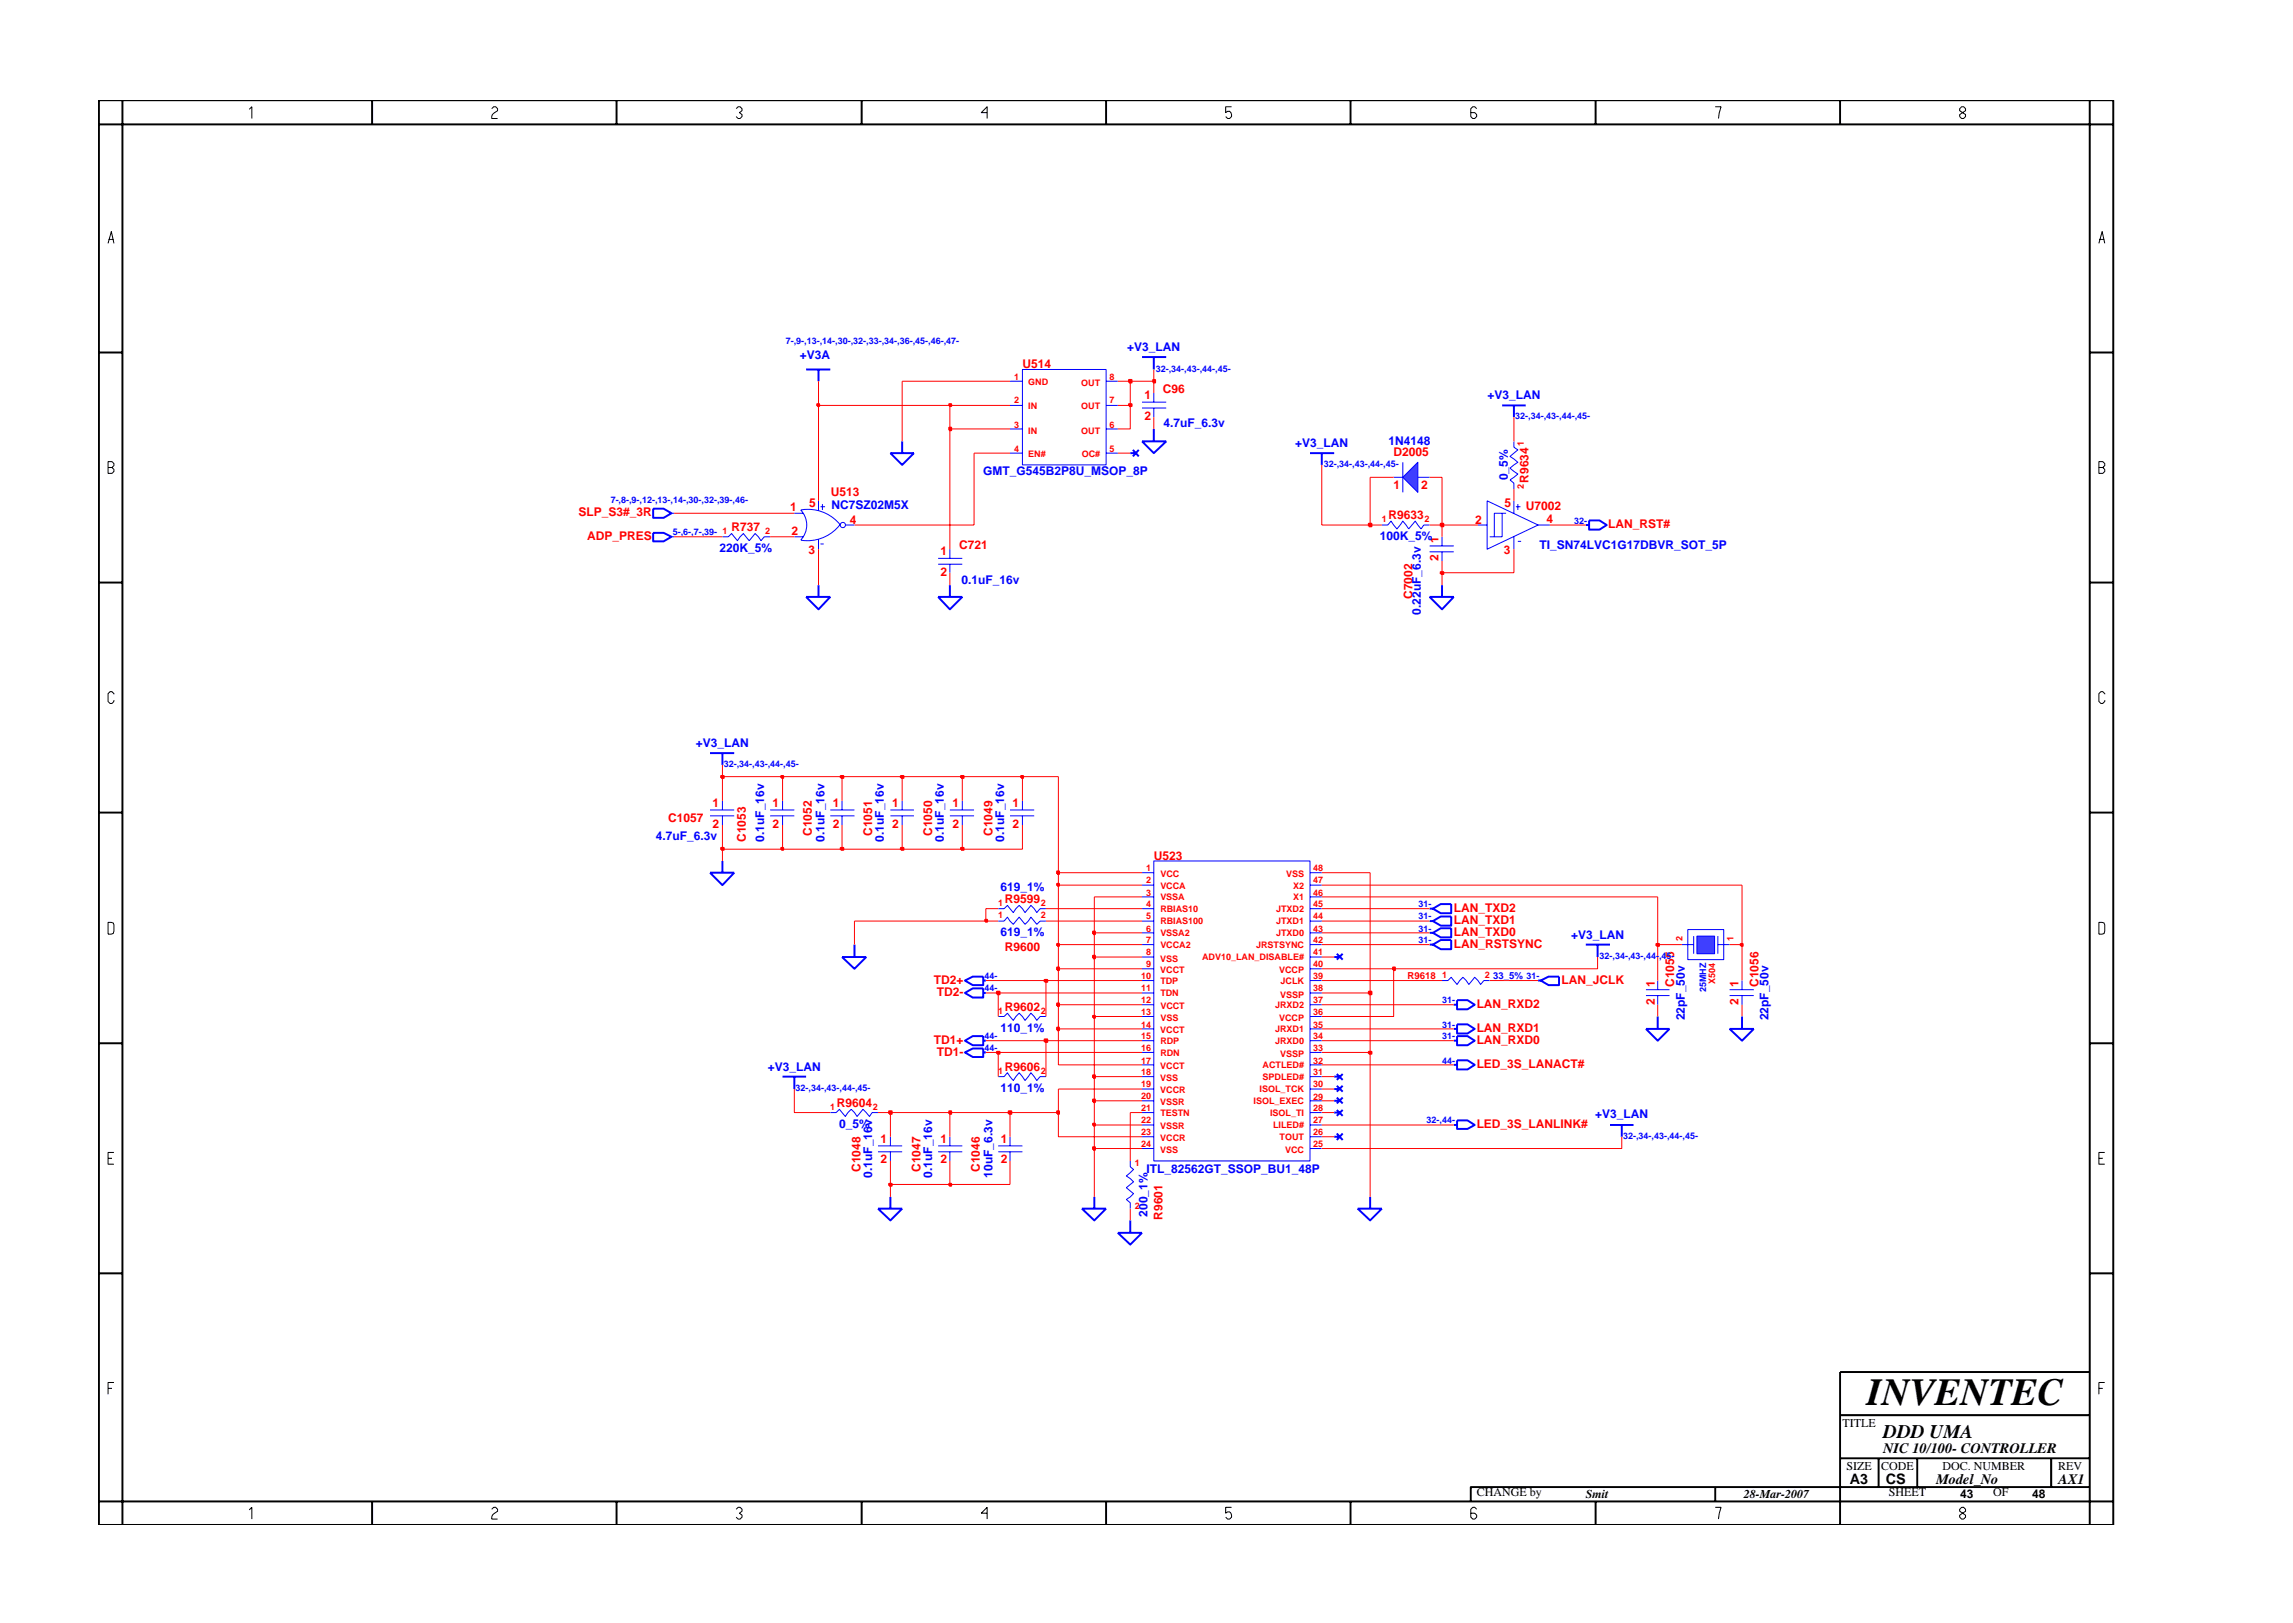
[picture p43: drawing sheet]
<svg xmlns="http://www.w3.org/2000/svg" width="297mm" height="210mm" viewBox="0 0 297 210" stroke-linecap="round" stroke-linejoin="round" font-family="sans-serif">
<defs><g id="words">
<text font-size="5" x="241.8" y="182">INVENTEC</text>
<text font-size="2.5" x="244" y="186.3">DDD UMA</text>
<g font-size="1.9">
<text x="244" y="188.2">NIC 10/100- CONTROLLER</text>
<text x="239.6" y="192.2">A3</text>
<text x="244.3" y="192.3">CS</text>
<text x="250.8" y="192.2">Model_No</text>
<text x="266.6" y="192.2">AX1</text>
</g>
<g font-size="1.6" fill="#00f">
<text x="103.6" y="46.5">+V3A</text>
<text x="146" y="45.5">+V3_LAN</text>
<text x="192.7" y="51.7">+V3_LAN</text>
<text x="150.7" y="55.4">4.7uF_6.3v</text>
<text x="167.8" y="57.9">+V3_LAN</text>
<text x="179.8" y="57.7">1N4148</text>
<text x="107.7" y="65.9">NC7SZ02M5X</text>
<text x="127.4" y="61.6">GMT_G545B2P8U_MSOP_8P</text>
<text x="195.3" y="62.2" transform="rotate(-90 195.3 62.2)">0_5%</text>
<text x="93.2" y="71.5">220K_5%</text>
<text x="178.7" y="70">100K_5%</text>
<text x="199.4" y="71.1">TI_SN74LVC1G17DBVR_SOT_5P</text>
<text x="124.5" y="75.6">0.1uF_16v</text>
<text x="184" y="79.6" transform="rotate(-90 184 79.6)">0.22uF_6.3v</text>
<text x="90.2" y="96.8">+V3_LAN</text>
<text x="85" y="108.8">4.7uF_6.3v</text>
<text x="99" y="109" transform="rotate(-90 99 109)">0.1uF_16v</text>
<text x="106.8" y="109" transform="rotate(-90 106.8 109)">0.1uF_16v</text>
<text x="114.5" y="109" transform="rotate(-90 114.5 109)">0.1uF_16v</text>
<text x="122.3" y="109" transform="rotate(-90 122.3 109)">0.1uF_16v</text>
<text x="130.1" y="109" transform="rotate(-90 130.1 109)">0.1uF_16v</text>
<text x="129.6" y="115.4">619_1%</text>
<text x="129.6" y="121.3">619_1%</text>
<text x="203.5" y="121.6">+V3_LAN</text>
<text x="129.6" y="133.6">110_1%</text>
<text x="218.3" y="132.2" transform="rotate(-90 218.3 132.2)">22pF_50v</text>
<text x="229.1" y="132.2" transform="rotate(-90 229.1 132.2)">22pF_50v</text>
<text x="99.5" y="138.7">+V3_LAN</text>
<text x="129.6" y="141.4">110_1%</text>
<text x="108.7" y="146.1">0_5%</text>
<text x="206.7" y="144.9">+V3_LAN</text>
<text x="113" y="152.5" transform="rotate(-90 113 152.5)">0.1uF_16v</text>
<text x="120.8" y="152.5" transform="rotate(-90 120.8 152.5)">0.1uF_16v</text>
<text x="128.6" y="152.5" transform="rotate(-90 128.6 152.5)">10uF_6.3v</text>
<text x="148.5" y="151.9">ITL_82562GT_SSOP_BU1_48P</text>
<text x="148.7" y="157.6" transform="rotate(-90 148.7 157.6)">200_1%</text>
</g>
<g font-size="1.6" fill="#f00">
<text x="132.4" y="47.6">U514</text>
<text x="148.3" y="51.7">1</text>
<text x="150.7" y="50.9">C96</text>
<text x="148.3" y="54.4">2</text>
<text x="180.5" y="59">D2005</text>
<text x="104.8" y="65.7">5</text>
<text x="107.6" y="64.3">U513</text>
<text x="180.5" y="63.4">1</text>
<text x="184.1" y="63.4">2</text>
<text x="194.9" y="65.7">5</text>
<text x="198" y="62.5" transform="rotate(-90 198 62.5)">R9634</text>
<text x="74.9" y="66.8">SLP_S3#_3R</text>
<text x="76.1" y="70">ADP_PRES</text>
<text x="94.8" y="68.8">R737</text>
<text x="102.4" y="66.2">1</text>
<text x="102.5" y="69.4">2</text>
<text x="104.7" y="71.7">3</text>
<text x="110.1" y="67.8">4</text>
<text x="121.8" y="71.9">1</text>
<text x="124.2" y="71.1">C721</text>
<text x="179.9" y="67.3">R9633</text>
<text x="186.3" y="70.4" transform="rotate(-90 186.3 70.4)">1</text>
<text x="191.1" y="67.8">2</text>
<text x="194.8" y="71.7">3</text>
<text x="197.6" y="66.1">U7002</text>
<text x="200.3" y="67.8">4</text>
<text x="208.3" y="68.4">LAN_RST#</text>
<text x="121.8" y="74.6">2</text>
<text x="183" y="77.6" transform="rotate(-90 183 77.6)">C7002</text>
<text x="186.3" y="72.7" transform="rotate(-90 186.3 72.7)">2</text>
<text x="86.6" y="106.4">C1057</text>
<text x="92.3" y="104.5">1</text>
<text x="92.3" y="107.3">2</text>
<text x="100.1" y="104.5">1</text>
<text x="100.1" y="107.3">2</text>
<text x="107.9" y="104.5">1</text>
<text x="107.9" y="107.3">2</text>
<text x="115.6" y="104.5">1</text>
<text x="115.6" y="107.3">2</text>
<text x="123.4" y="104.5">1</text>
<text x="123.4" y="107.3">2</text>
<text x="131.2" y="104.5">1</text>
<text x="131.2" y="107.3">2</text>
<text x="96.6" y="109.1" transform="rotate(-90 96.6 109.1)">C1053</text>
<text x="105.2" y="108.3" transform="rotate(-90 105.2 108.3)">C1052</text>
<text x="113" y="108.3" transform="rotate(-90 113 108.3)">C1051</text>
<text x="120.8" y="108.3" transform="rotate(-90 120.8 108.3)">C1050</text>
<text x="128.6" y="108.3" transform="rotate(-90 128.6 108.3)">C1049</text>
<text x="149.5" y="111.4">U523</text>
<text x="130.2" y="117">R9599</text>
<text x="188.3" y="119.7">LAN_TXD1</text>
<text x="188.3" y="118.1">LAN_TXD2</text>
<text x="130.2" y="123.2">R9600</text>
<text x="188.3" y="122.8">LAN_RSTSYNC</text>
<text x="188.3" y="121.3">LAN_TXD0</text>
<text x="121" y="127.4">TD2+</text>
<text x="121.4" y="129">TD2-</text>
<text x="130.2" y="130.9">R9602</text>
<text x="191.3" y="130.6">LAN_RXD2</text>
<text x="202.3" y="127.4">LAN_JCLK</text>
<text x="214.4" y="130.2" transform="rotate(-90 214.4 130.2)">2</text>
<text x="214.4" y="127.9" transform="rotate(-90 214.4 127.9)">1</text>
<text x="216.9" y="127.9" transform="rotate(-90 216.9 127.9)">C1055</text>
<text x="225.2" y="130.2" transform="rotate(-90 225.2 130.2)">2</text>
<text x="225.2" y="127.9" transform="rotate(-90 225.2 127.9)">1</text>
<text x="227.8" y="127.9" transform="rotate(-90 227.8 127.9)">C1056</text>
<text x="121" y="135.2">TD1+</text>
<text x="121.4" y="136.8">TD1-</text>
<text x="191.3" y="133.7">LAN_RXD1</text>
<text x="191.3" y="135.2">LAN_RXD0</text>
<text x="108.4" y="143.4">R9604</text>
<text x="130.2" y="138.7">R9606</text>
<text x="191.3" y="138.4">LED_3S_LANACT#</text>
<text x="114.1" y="148">1</text>
<text x="121.8" y="148">1</text>
<text x="129.6" y="148">1</text>
<text x="191.3" y="146.1">LED_3S_LANLINK#</text>
<text x="111.4" y="151.8" transform="rotate(-90 111.4 151.8)">C1048</text>
<text x="114.1" y="150.7">2</text>
<text x="119.2" y="151.8" transform="rotate(-90 119.2 151.8)">C1047</text>
<text x="121.8" y="150.7">2</text>
<text x="126.9" y="151.8" transform="rotate(-90 126.9 151.8)">C1046</text>
<text x="129.6" y="150.7">2</text>
<text x="150.6" y="158" transform="rotate(-90 150.6 158)">R9601</text>
</g>
<g font-size="1.6">
<text x="238.7" y="184.8">TITLE</text>
<text x="239.2" y="190.4">SIZE</text>
<text x="243.7" y="190.4">CODE</text>
<text x="251.6" y="190.4">DOC. NUMBER</text>
<text x="266.6" y="190.4">REV</text>
<text x="191.3" y="193.9">CHANGE by</text>
<text x="205.4" y="194.1">Smit</text>
<text x="225.9" y="194.1">28-Mar-2007</text>
<text x="244.7" y="193.9">SHEET</text>
<text x="253.9" y="194.1">43</text>
<text x="258.2" y="193.9">OF</text>
<text x="263.3" y="194.1">48</text>
</g>
<g font-size="1.2" fill="#00f">
<text x="101.8" y="44.6">7-,9-,13-,14-,30-,32-,33-,34-,36-,45-,46-,47-</text>
<text x="149.7" y="48.1">32-,34-,43-,44-,45-</text>
<text x="196.3" y="54.3">32-,34-,43-,44-,45-</text>
<text x="79.1" y="65.1">7-,8-,9-,12-,13-,14-,30-,32-,39-,46-</text>
<text x="171.5" y="60.5">32-,34-,43-,44-,45-</text>
<text x="87.2" y="69.4">5-,6-,7-,39- 1</text>
<text x="203.9" y="67.8">32-</text>
<text x="93.8" y="99.4">32-,34-,43-,44-,45-</text>
<text x="183.8" y="117.5">31-</text>
<text x="183.8" y="119.1">31-</text>
<text x="183.8" y="120.7">31-</text>
<text x="183.8" y="122.2">31-</text>
<text x="207.2" y="124.3">32-,34-,43-,44-,45-</text>
<text x="127.5" y="126.9">44-</text>
<text x="127.5" y="128.4">44-</text>
<text x="186.8" y="130">31-</text>
<text x="193.4" y="126.8">33_5% 31-</text>
<text x="221" y="128.6" transform="rotate(-90 221 128.6)">25MHZ</text>
<text x="127.5" y="136.2">44-</text>
<text x="127.5" y="134.6">44-</text>
<text x="186.8" y="134.6">31-</text>
<text x="186.8" y="133.1">31-</text>
<text x="186.8" y="137.8">44-</text>
<text x="103.1" y="141.4">32-,34-,43-,44-,45-</text>
<text x="184.8" y="145.5">32-,44-</text>
<text x="210.3" y="147.5">32-,34-,43-,44-,45-</text>
</g>
<g font-size="1.2" fill="#f00">
<text x="131.4" y="52.3">2</text>
<text x="131.4" y="49.2">1</text>
<text x="133.2" y="53">IN</text>
<text x="133.2" y="49.8">GND</text>
<text x="140.1" y="53">OUT</text>
<text x="140.1" y="50">OUT</text>
<text x="143.7" y="52.3">7</text>
<text x="143.7" y="49.2">8</text>
<text x="131.4" y="55.4">3</text>
<text x="131.4" y="58.5">4</text>
<text x="133.2" y="56.2">IN</text>
<text x="133.2" y="59.1">EN#</text>
<text x="140.1" y="56.2">OUT</text>
<text x="140.1" y="59.1">OC#</text>
<text x="143.7" y="55.4">6</text>
<text x="143.7" y="58.5">5</text>
<text x="197.4" y="57.8" transform="rotate(-90 197.4 57.8)">1</text>
<text x="197.4" y="63.4" transform="rotate(-90 197.4 63.4)">2</text>
<text x="99.1" y="69.2">2</text>
<text x="179" y="67.7">1</text>
<text x="184.5" y="67.7">2</text>
<text x="148.5" y="112.9">1</text>
<text x="150.3" y="113.7">VCC</text>
<text x="166.6" y="113.7">VSS</text>
<text x="170.1" y="112.9">48</text>
<text x="129.3" y="118.9">1</text>
<text x="129.3" y="117.4">1</text>
<text x="134.8" y="118.9">2</text>
<text x="134.8" y="117.4">2</text>
<text x="148.5" y="114.4">2</text>
<text x="148.5" y="116">3</text>
<text x="148.5" y="117.5">4</text>
<text x="148.5" y="119.1">5</text>
<text x="150.3" y="115.1">VCCA</text>
<text x="150.3" y="116.6">VSSA</text>
<text x="150.3" y="118.2">RBIAS10</text>
<text x="150.3" y="119.8">RBIAS100</text>
<text x="165.3" y="119.8">JTXD1</text>
<text x="165.3" y="118.2">JTXD2</text>
<text x="167.5" y="116.6">X1</text>
<text x="167.5" y="115.1">X2</text>
<text x="170.1" y="116">46</text>
<text x="170.1" y="114.4">47</text>
<text x="170.1" y="119.1">44</text>
<text x="170.1" y="117.5">45</text>
<text x="148.5" y="123.7">8</text>
<text x="148.5" y="125.3">9</text>
<text x="148.5" y="122.2">7</text>
<text x="148.5" y="120.7">6</text>
<text x="150.3" y="124.6">VSS</text>
<text x="150.3" y="122.8">VCCA2</text>
<text x="150.3" y="121.3">VSSA2</text>
<text x="155.7" y="124.4">ADV10_LAN_DISABLE#</text>
<text x="162.7" y="122.8">JRSTSYNC</text>
<text x="165.3" y="121.3">JTXD0</text>
<text x="170.1" y="123.7">41</text>
<text x="170.1" y="122.2">42</text>
<text x="170.1" y="125.3">40</text>
<text x="170.1" y="120.7">43</text>
<text x="218" y="121.9" transform="rotate(-90 218 121.9)">2</text>
<text x="224.6" y="121.9" transform="rotate(-90 224.6 121.9)">1</text>
<text x="129.3" y="131.3">1</text>
<text x="134.8" y="131.3">2</text>
<text x="147.8" y="131.5">13</text>
<text x="147.8" y="128.4">11</text>
<text x="147.8" y="126.9">10</text>
<text x="147.8" y="130">12</text>
<text x="150.3" y="126.1">VCCT</text>
<text x="150.3" y="129.1">TDN</text>
<text x="150.3" y="127.5">TDP</text>
<text x="150.3" y="130.8">VCCT</text>
<text x="165.2" y="130.6">JRXD2</text>
<text x="165.7" y="126.1">VCCP</text>
<text x="165.8" y="129.2">VSSP</text>
<text x="165.9" y="127.5">JCLK</text>
<text x="170.1" y="126.9">39</text>
<text x="170.1" y="130">37</text>
<text x="170.1" y="131.5">36</text>
<text x="170.1" y="128.4">38</text>
<text x="182.3" y="126.8">R9618</text>
<text x="186.8" y="126.7">1</text>
<text x="192.3" y="126.7">2</text>
<text x="222.2" y="127.5" transform="rotate(-90 222.2 127.5)">X504</text>
<text x="147.8" y="133.1">14</text>
<text x="147.8" y="137.8">17</text>
<text x="147.8" y="136.2">16</text>
<text x="147.8" y="134.6">15</text>
<text x="150.3" y="133.9">VCCT</text>
<text x="150.3" y="136.8">RDN</text>
<text x="150.3" y="135.3">RDP</text>
<text x="150.3" y="132.3">VSS</text>
<text x="165.2" y="135.3">JRXD0</text>
<text x="165.2" y="133.7">JRXD1</text>
<text x="165.7" y="132.3">VCCP</text>
<text x="165.8" y="136.9">VSSP</text>
<text x="170.1" y="137.8">32</text>
<text x="170.1" y="134.6">34</text>
<text x="170.1" y="133.1">35</text>
<text x="170.1" y="136.2">33</text>
<text x="107.6" y="143.8">1</text>
<text x="113.1" y="143.8">2</text>
<text x="129.3" y="139.1">1</text>
<text x="134.8" y="139.1">2</text>
<text x="147.8" y="139.3">18</text>
<text x="147.8" y="140.8">19</text>
<text x="147.8" y="142.4">20</text>
<text x="147.8" y="144">21</text>
<text x="150.3" y="138.5">VCCT</text>
<text x="150.3" y="140.1">VSS</text>
<text x="150.3" y="141.6">VCCR</text>
<text x="150.3" y="143.2">VSSR</text>
<text x="162.4" y="143">ISOL_EXEC</text>
<text x="163.2" y="141.5">ISOL_TCK</text>
<text x="163.6" y="139.9">SPDLED#</text>
<text x="163.6" y="138.4">ACTLED#</text>
<text x="170.1" y="139.3">31</text>
<text x="170.1" y="142.4">29</text>
<text x="170.1" y="140.8">30</text>
<text x="170.1" y="144">28</text>
<text x="147.8" y="145.5">22</text>
<text x="147.8" y="147.1">23</text>
<text x="147.8" y="148.6">24</text>
<text x="150.3" y="146.2">VSSR</text>
<text x="150.3" y="147.9">VCCR</text>
<text x="150.3" y="149.4">VSS</text>
<text x="150.3" y="144.6">TESTN</text>
<text x="164.5" y="144.6">ISOL_TI</text>
<text x="164.9" y="146.2">LILED#</text>
<text x="165.8" y="147.7">TOUT</text>
<text x="166.5" y="149.4">VCC</text>
<text x="170.1" y="148.6">25</text>
<text x="170.1" y="147.1">26</text>
<text x="170.1" y="145.5">27</text>
<text x="147" y="151">1</text>
<text x="147" y="156.6">2</text>
</g>
</g></defs>
<g fill="none" stroke="#00f" stroke-width=".13">
<path d="M181.7 59.9v3.9M87 66.5h.3M179 68h.8l.4-.5 .8 1 .7-1 .8 1 .8-1 .8 1 .3-.5h.8M180.5 61.8h1.2M183.7 61.8h1.5M92 104.9h3.1M92 105.7h3.1M93.6 103.7v1.2M93.6 105.7v1.2M99.8 104.9h3.1M99.8 105.7h3.1M101.4 103.7v1.2"/>
<path d="M101.4 105.7v1.2M107.6 104.9h3.1M107.6 105.7h3.1M109.1 103.7v1.2M109.1 105.7v1.2M115.3 104.9h3.1M115.3 105.7h3.1M116.9 103.7v1.2M116.9 105.7v1.2M123 104.9h3.2M123 105.7h3.2M124.7 103.7v1.2"/>
<path d="M124.7 105.7v1.2M129.3 119.3h.8l.4-.5 .8 .9 .7-.9 .8 .9 .7-.9 .8 .9 .4-.4h.8M129.3 117.7h.8l.4-.4 .8 .9 .7-.9 .8 .9 .7-.9 .8 .9 .4-.5h.8M186.8 127h.8l.4-.4 .8 .9 .7-.9 .8 .9 .7-.9 .8 .9 .4-.5h.8M213.2 128.2h3.1M213.2 129h3.1M214.7 127v1.2M214.7 129v1.2M113.7 148.4h3.2M113.7 149.2h3.2M115.3 147.3v1.1M115.3 149.2v1.2"/>
<path d="M121.5 148.4h3.2M121.5 149.2h3.2M123 147.3v1.1M123 149.2v1.2M129.3 148.4h3.1M129.3 149.2h3.1M130.8 147.3v1.1M130.8 149.2v1.2"/>
</g>
<g fill="none" stroke="#00f" stroke-width=".25">
<path d="M147.9 46.3h3.2M149.5 46.3v1.6M84.6 65.9h1.4l1 .6-1 .6h-1.4zM104.4 77.3h3.2l-1.6 1.6zM106 75.8v1.5M205.4 68h.5M205.9 67.4h1.3l.9 .6-.9 .6h-1.3zM92 97.6h3.1M93.6 97.6v1.5M185.2 117.7h.4M185.6 117.7l1-.6h1.4v1.2h-1.4zM125 127l1-.5h1.4v1.1h-1.4z"/>
<path d="M125 136.3l1-.5h1.4v1.1h-1.4zM127.4 127h.3M127.4 136.3h.3M188.3 134.8h.5M188.3 133.3h.5M188.8 134.2h1.3l.9 .6-.9 .6h-1.3zM188.8 132.7h1.3l.9 .6-.9 .6h-1.3zM205.4 122.4h3.2M207 122.4v1.6M140.2 156.6h3.1l-1.5 1.5zM141.8 155.1v1.5M188.3 145.7h.5"/>
<path d="M188.8 145.1h1.3l.9 .6-.9 .5h-1.3z"/>
</g>
<path d="M181.7 61.8l2-1.9v3.9z" fill="#3c3cc8"/>
<g fill="none" stroke="#00f" stroke-width=".13">
<path d="M147.9 52.1h3.2M147.9 52.9h3.2M149.5 50.9v1.2M149.5 52.9v1.1M196.1 57.2v.7l.5 .4-1 .8 1 .8-1 .7 1 .8-1 .8 .5 .4v.8M181.7 61.8l2-1.9v3.9zM185.2 70.7h3.1M185.2 71.5h3.1M186.8 69.5v1.2M186.8 71.5v1.2M191.5 68h1.1M192.6 64.9l6.6 3.1-6.6 3.1z"/>
<path d="M194.6 66.5v3h-1M195.1 66.5h-1.5v3h-.6M196.1 64.9v1.6M196.1 69.5v1.6M196.4 65.6h.6M196.6 65.3v.8M196.6 70.1h.4M199.2 68h1.6M217.9 122.4h1.5M218.6 120.4h4.7v3.9h-4.7zM219.4 121.3v2.3M222.5 122.4h1.6"/>
<path d="M222.5 121.3v2.3"/>
</g>
<g fill="none" stroke="#00f" stroke-width=".25">
<path d="M169.7 58.7h3.1M171.2 58.7v1.5M194.6 52.5h3M196.1 52.5v1.5M185.2 77.3h3.1l-1.5 1.6zM186.8 75.8v1.5M172.8 124h.8M172.8 139.5h.8M173.2 123.6l.7 .7M173.2 139.1l.7 .8M173.9 123.6l-.7 .7M173.9 139.1l-.7 .8"/>
<path d="M172.8 141.1h.8M172.8 142.6h.8M172.8 144.1h.8M172.8 147.3h.8M173.2 140.7l.7 .7M173.2 142.2l.7 .7M173.2 143.8l.7 .8M173.2 146.8l.7 .9M173.9 140.7l-.7 .7M173.9 142.2l-.7 .7M173.9 143.8l-.7 .8M173.9 146.8l-.7 .9"/>
</g>
<path d="M219.8 121.3h2.3v2.3h-2.3z" fill="#3c3cc8"/>
<g fill="none" stroke="#00f" stroke-width=".13">
<path d="M130.8 49.4h1.6M130.8 52.5h1.6M130.8 55.6h1.6M130.8 58.7h1.6M132.4 47.9h10.9v12.3h-10.9zM143.3 49.4h1.5M143.3 52.5h1.5M143.3 55.6h1.5M143.3 58.7h1.5M87 69.5h.3M93.6 69.5h.7l.5-.4 .7 .9 .8-.9 .8 .9 .7-.9 .8 .9 .4-.5h.8M102.9 66.5h1.2"/>
<path d="M102.9 69.5h1.2M103.7 66.1a2.79 2.79 0 0 1 0 3.9M103.7 66.1a5.3 5.3 0 0 1 5.1 1.9M106 64.9v1.3M106 69.9v1.2M106.3 65.6h.6M106.3 70.5h.4M106.5 65.3v.8M108.8 68a5.3 5.3 0 0 1-5 2M109.6 68h1.1M121.5 72.3h3.2M121.5 73.1h3.2"/>
<path d="M123 71.1v1.2M123 73.1v1.1M130.8 104.9h3.2M130.8 105.7h3.2M132.4 103.7v1.2M132.4 105.7v1.2M147.9 114.7h1.6M147.9 116.2h1.6M147.9 117.7h1.6M147.9 119.3h1.6M147.9 113.1h1.6M149.5 111.5h20.2v38.9h-20.2z"/>
<path d="M169.7 114.7h1.5M169.7 116.2h1.5M169.7 117.7h1.5M169.7 119.3h1.5M169.7 113.1h1.5M129.3 131.7h.8l.4-.4 .8 .9 .7-.9 .8 .9 .7-.9 .8 .9 .4-.5h.8M129.3 139.5h.8l.4-.5 .8 1 .7-1 .8 1 .7-1 .8 1 .4-.5h.8M147.9 131.7h1.6M147.9 139.5h1.6M147.9 120.8h1.6M147.9 122.4h1.6M147.9 124h1.6"/>
<path d="M147.9 127h1.6M147.9 128.6h1.6M147.9 134.8h1.6M147.9 136.3h1.6M147.9 130.2h1.6M147.9 133.3h1.6M147.9 138h1.6M147.9 125.5h1.6M169.7 131.7h1.5M169.7 139.5h1.5M169.7 120.8h1.5M169.7 122.4h1.5"/>
<path d="M169.7 124h1.5M169.7 127h1.5M169.7 128.6h1.5M169.7 134.8h1.5M169.7 136.3h1.5M169.7 130.2h1.5M169.7 133.3h1.5M169.7 138h1.5M169.7 125.5h1.5M219.8 121.3h2.3v2.3h-2.3zM224.1 128.2h3.1M224.1 129h3.1"/>
<path d="M225.7 127v1.2M225.7 129v1.2M107.6 144.1h.7l.4-.4 .8 .9 .8-.9 .7 .9 .8-.9 .8 .9 .4-.5h.7M146.4 150.4v.8l.4 .3-.9 .8 .9 .8-.9 .8 .9 .7-.9 .8 .5 .4v.8M147.9 144.1h1.6M147.9 141.1h1.6M147.9 142.6h1.6M147.9 145.7h1.6M147.9 147.3h1.6M147.9 148.8h1.6M169.7 144.1h1.5M169.7 141.1h1.5"/>
<path d="M169.7 142.6h1.5M169.7 145.7h1.5M169.7 147.3h1.5M169.7 148.8h1.5"/>
<circle cx="109.2" cy="68" r=".34"/>
</g>
<g fill="none" stroke="#00f" stroke-width=".25">
<path d="M104.4 47.9h3.2M106 47.9v1.5M115.3 58.7h3.1l-1.5 1.5zM116.9 57.2v1.5M146.4 58.7h.8M146.8 58.3l.7 .8M147.5 58.3l-.7 .8M147.9 57.2h3.2l-1.6 1.5zM149.5 55.6v1.6M84.6 69h1.4l1 .5-1 .6h-1.4zM121.5 77.3h3.2l-1.7 1.6zM123 75.8v1.5"/>
<path d="M92 113.1h3.1l-1.5 1.6zM93.6 111.5v1.6M185.2 119.3h.4M185.6 119.3l1-.6h1.4v1.2h-1.4zM101.4 139.5h3M102.9 139.5v1.6M109.1 124h3.1l-1.5 1.5zM110.7 122.4v1.6M125 128.6l1-.6h1.4v1.2h-1.4zM125 134.8l1-.6h1.4v1.2h-1.4zM127.4 128.6h.3M127.4 134.8h.3"/>
<path d="M185.2 120.8h.4M185.2 122.4h.4M185.6 120.8l1-.5h1.4v1.1h-1.4zM185.6 122.4l1-.6h1.4v1.2h-1.4zM188.3 130.2h.5M188.3 138h.5M188.8 129.6h1.3l.9 .6-.9 .6h-1.3zM188.8 137.4h1.3l.9 .6-.9 .5h-1.3zM199.2 127h.4M199.6 127l1-.5h1.4v1.1h-1.4zM213.2 133.3h3.1l-1.6 1.5zM214.7 131.7v1.6"/>
<path d="M224.1 133.3h3.1l-1.5 1.5zM225.7 131.7v1.6M113.7 156.6h3.2l-1.6 1.5zM115.3 155.1v1.5M144.8 159.7h3.1l-1.5 1.5zM146.4 158.1v1.6M175.9 156.6h3.1l-1.5 1.5zM177.5 155.1v1.5M208.6 145.7h3M210.1 145.7v1.6"/>
</g>
<path d="M177.5 136.3v18.8M115.3 153.4v1.7M141.8 148.8v6.3M146.4 156.6v1.5" fill="none" stroke="#f00" stroke-width=".13"/>
<path d="M115.2 153.4h.3v.2h-.3z" fill="#8e2323"/>
<path d="M115.2 153.4h.3v.2h-.3z" fill="none" stroke="#f00" stroke-width=".25"/>
<path d="M115.3 150.4v3h7.7" fill="none" stroke="#f00" stroke-width=".13"/>
<path d="M123 153.4h.2v.2h-.2z" fill="#8e2323"/>
<path d="M123 153.4h.2v.2h-.2z" fill="none" stroke="#f00" stroke-width=".25"/>
<path d="M123 150.4v3h7.8v-3M146.4 144.1v6.3" fill="none" stroke="#f00" stroke-width=".13"/>
<path d="M141.6 148.6h.2v.4h-.2z" fill="#8e2323"/>
<path d="M141.6 148.6h.2v.4h-.2z" fill="none" stroke="#f00" stroke-width=".25"/>
<path d="M115.3 144.1v3.2M123 144.1v3.2M130.8 144.1v3.2M137.1 144.1v3.2h10.8M141.8 145.7v3.1h6.1M171.2 147.3h1.6M210.1 147.3v1.5h-38.9" fill="none" stroke="#f00" stroke-width=".13"/>
<path d="M141.6 145.6h.2v.2h-.2z" fill="#8e2323"/>
<path d="M141.6 145.6h.2v.2h-.2z" fill="none" stroke="#f00" stroke-width=".25"/>
<path d="M102.9 141.1v3h4.7M113.7 144.1h1.6M141.8 142.6v3.1h6.1M171.2 145.7h17.1" fill="none" stroke="#f00" stroke-width=".13"/>
<path d="M115.2 144h.3v.3h-.3z" fill="#8e2323"/>
<path d="M115.2 144h.3v.3h-.3z" fill="none" stroke="#f00" stroke-width=".25"/>
<path d="M115.3 144.1h7.7" fill="none" stroke="#f00" stroke-width=".13"/>
<path d="M123 144h.2v.3h-.2z" fill="#8e2323"/>
<path d="M123 144h.2v.3h-.2z" fill="none" stroke="#f00" stroke-width=".25"/>
<path d="M123 144.1h7.8" fill="none" stroke="#f00" stroke-width=".13"/>
<path d="M130.7 144h.3v.3h-.3z" fill="#8e2323"/>
<path d="M130.7 144h.3v.3h-.3z" fill="none" stroke="#f00" stroke-width=".25"/>
<path d="M130.8 144.1h6.3" fill="none" stroke="#f00" stroke-width=".13"/>
<path d="M136.9 144h.3v.3h-.3z" fill="#8e2323"/>
<path d="M136.9 144h.3v.3h-.3z" fill="none" stroke="#f00" stroke-width=".25"/>
<path d="M137.1 141.1v3M146.4 144.1h1.5M171.2 144.1h1.6" fill="none" stroke="#f00" stroke-width=".13"/>
<path d="M141.6 142.4h.2v.4h-.2z" fill="#8e2323"/>
<path d="M141.6 142.4h.2v.4h-.2z" fill="none" stroke="#f00" stroke-width=".25"/>
<path d="M129.3 136.3v3.2M135.5 134.8v4.7M141.8 139.5v3.1h6.1M137.1 141.1h10.8M171.2 142.6h1.6M171.2 141.1h1.6" fill="none" stroke="#f00" stroke-width=".13"/>
<path d="M141.6 139.3h.2v.3h-.2z" fill="#8e2323"/>
<path d="M141.6 139.3h.2v.3h-.2z" fill="none" stroke="#f00" stroke-width=".25"/>
<path d="M127.7 136.3h1.6M137.1 133.3v4.7h10.8M141.8 131.7v7.8h6.1M171.2 139.5h1.6M171.2 138h17.1" fill="none" stroke="#f00" stroke-width=".13"/>
<path d="M129.1 136.3h.4v.2h-.4z" fill="#8e2323"/>
<path d="M129.1 136.3h.4v.2h-.4z" fill="none" stroke="#f00" stroke-width=".25"/>
<path d="M129.3 136.3h18.6M171.2 136.3h6.3" fill="none" stroke="#f00" stroke-width=".13"/>
<path d="M177.3 136.3h.4v.2h-.4z" fill="#8e2323"/>
<path d="M177.3 136.3h.4v.2h-.4z" fill="none" stroke="#f00" stroke-width=".25"/>
<path d="M127.7 134.8h7.8M177.5 128.6v7.7" fill="none" stroke="#f00" stroke-width=".13"/>
<path d="M135.3 134.6h.4v.4h-.4z" fill="#8e2323"/>
<path d="M135.3 134.6h.4v.4h-.4z" fill="none" stroke="#f00" stroke-width=".25"/>
<path d="M135.5 134.8h12.4M171.2 134.8h17.1" fill="none" stroke="#f00" stroke-width=".13"/>
<path d="M136.9 133.1h.3v.4h-.3z" fill="#8e2323"/>
<path d="M136.9 133.1h.3v.4h-.3z" fill="none" stroke="#f00" stroke-width=".25"/>
<path d="M129.3 128.6v3.1M135.5 127v4.7M137.1 130.2v3.1h10.8M171.2 133.3h17.1" fill="none" stroke="#f00" stroke-width=".13"/>
<path d="M141.6 131.6h.2v.3h-.2z" fill="#8e2323"/>
<path d="M141.6 131.6h.2v.3h-.2z" fill="none" stroke="#f00" stroke-width=".25"/>
<path d="M141.8 124v7.7h6.1M180.5 125.5v6.2h-9.3M214.7 130.2v1.5M225.7 130.2v1.5" fill="none" stroke="#f00" stroke-width=".13"/>
<path d="M136.9 130h.3v.3h-.3z" fill="#8e2323"/>
<path d="M136.9 130h.3v.3h-.3z" fill="none" stroke="#f00" stroke-width=".25"/>
<path d="M127.7 128.6h1.6M137.1 125.5v4.7h10.8M171.2 130.2h17.1" fill="none" stroke="#f00" stroke-width=".13"/>
<path d="M129.1 128.5h.4v.3h-.4z" fill="#8e2323"/>
<path d="M129.1 128.5h.4v.3h-.4z" fill="none" stroke="#f00" stroke-width=".25"/>
<path d="M129.3 128.6h18.6M171.2 128.6h6.3" fill="none" stroke="#f00" stroke-width=".13"/>
<path d="M177.3 128.5h.4v.3h-.4z" fill="#8e2323"/>
<path d="M177.3 128.5h.4v.3h-.4z" fill="none" stroke="#f00" stroke-width=".25"/>
<path d="M177.5 113.1v15.5M127.7 127h7.8" fill="none" stroke="#f00" stroke-width=".13"/>
<path d="M135.3 126.9h.4v.3h-.4z" fill="#8e2323"/>
<path d="M135.3 126.9h.4v.3h-.4z" fill="none" stroke="#f00" stroke-width=".25"/>
<path d="M135.5 127h12.4M171.2 127h15.6M193 127h6.2M214.7 122.4v4.6M225.7 122.4v4.6" fill="none" stroke="#f00" stroke-width=".13"/>
<path d="M136.9 125.3h.3v.4h-.3z" fill="#8e2323"/>
<path d="M136.9 125.3h.3v.4h-.3z" fill="none" stroke="#f00" stroke-width=".25"/>
<path d="M137.1 122.4v3.1h10.8M171.2 125.5h9.3" fill="none" stroke="#f00" stroke-width=".13"/>
<path d="M180.5 125.3h.2v.4h-.2z" fill="#8e2323"/>
<path d="M180.5 125.3h.2v.4h-.2z" fill="none" stroke="#f00" stroke-width=".25"/>
<path d="M207 124v1.5h-26.5" fill="none" stroke="#f00" stroke-width=".13"/>
<path d="M141.6 123.8h.2v.3h-.2z" fill="#8e2323"/>
<path d="M141.6 123.8h.2v.3h-.2z" fill="none" stroke="#f00" stroke-width=".25"/>
<path d="M110.7 119.3v3.1M141.8 120.8v3.2h6.1M171.2 124h1.6" fill="none" stroke="#f00" stroke-width=".13"/>
<path d="M136.9 122.3h.3v.2h-.3z" fill="#8e2323"/>
<path d="M136.9 122.3h.3v.2h-.3z" fill="none" stroke="#f00" stroke-width=".25"/>
<path d="M137.1 114.7v7.7h10.8M171.2 122.4h14" fill="none" stroke="#f00" stroke-width=".13"/>
<path d="M214.6 122.3h.3v.2h-.3z" fill="#8e2323"/>
<path d="M214.6 122.3h.3v.2h-.3z" fill="none" stroke="#f00" stroke-width=".25"/>
<path d="M214.7 116.2v6.2h3.2M224.1 122.4h1.6" fill="none" stroke="#f00" stroke-width=".13"/>
<path d="M225.5 122.3h.2v.2h-.2z" fill="#8e2323"/>
<path d="M225.5 122.3h.2v.2h-.2z" fill="none" stroke="#f00" stroke-width=".25"/>
<path d="M225.7 114.7v7.7" fill="none" stroke="#f00" stroke-width=".13"/>
<path d="M141.6 120.7h.2v.3h-.2z" fill="#8e2323"/>
<path d="M141.6 120.7h.2v.3h-.2z" fill="none" stroke="#f00" stroke-width=".25"/>
<path d="M110.7 119.3h17M141.8 116.2v4.6h6.1M171.2 120.8h14" fill="none" stroke="#f00" stroke-width=".13"/>
<path d="M127.6 119.2h.3v.2h-.3z" fill="#8e2323"/>
<path d="M127.6 119.2h.3v.2h-.3z" fill="none" stroke="#f00" stroke-width=".25"/>
<path d="M129.3 117.7h-1.6v1.6h1.6M135.5 119.3h12.4M135.5 117.7h12.4M141.8 116.2h6.1M171.2 119.3h14M171.2 117.7h14M171.2 116.2h43.5" fill="none" stroke="#f00" stroke-width=".13"/>
<path d="M136.9 114.5h.3v.3h-.3z" fill="#8e2323"/>
<path d="M136.9 114.5h.3v.3h-.3z" fill="none" stroke="#f00" stroke-width=".25"/>
<path d="M137.1 113.1v1.6h10.8M171.2 114.7h54.5" fill="none" stroke="#f00" stroke-width=".13"/>
<path d="M136.9 112.9h.3v.3h-.3z" fill="#8e2323"/>
<path d="M136.9 112.9h.3v.3h-.3z" fill="none" stroke="#f00" stroke-width=".25"/>
<path d="M93.6 110v1.5M137.1 100.6v12.5h10.8M171.2 113.1h6.3" fill="none" stroke="#f00" stroke-width=".13"/>
<path d="M93.4 109.8h.4v.3h-.4z" fill="#8e2323"/>
<path d="M93.4 109.8h.4v.3h-.4z" fill="none" stroke="#f00" stroke-width=".25"/>
<path d="M93.6 106.9v3.1h7.8" fill="none" stroke="#f00" stroke-width=".13"/>
<path d="M101.2 109.8h.3v.3h-.3z" fill="#8e2323"/>
<path d="M101.2 109.8h.3v.3h-.3z" fill="none" stroke="#f00" stroke-width=".25"/>
<path d="M101.4 106.9v3.1h7.7" fill="none" stroke="#f00" stroke-width=".13"/>
<path d="M108.9 109.8h.3v.3h-.3z" fill="#8e2323"/>
<path d="M108.9 109.8h.3v.3h-.3z" fill="none" stroke="#f00" stroke-width=".25"/>
<path d="M109.1 106.9v3.1h7.8" fill="none" stroke="#f00" stroke-width=".13"/>
<path d="M116.7 109.8h.3v.3h-.3z" fill="#8e2323"/>
<path d="M116.7 109.8h.3v.3h-.3z" fill="none" stroke="#f00" stroke-width=".25"/>
<path d="M116.9 106.9v3.1h7.8" fill="none" stroke="#f00" stroke-width=".13"/>
<path d="M124.5 109.8h.3v.3h-.3z" fill="#8e2323"/>
<path d="M124.5 109.8h.3v.3h-.3z" fill="none" stroke="#f00" stroke-width=".25"/>
<path d="M93.6 100.6v3.1M101.4 100.6v3.1M109.1 100.6v3.1M116.9 100.6v3.1M124.7 106.9v3.1h7.7v-3.1M124.7 100.6v3.1M132.4 100.6v3.1" fill="none" stroke="#f00" stroke-width=".13"/>
<path d="M93.4 100.5h.4v.3h-.4z" fill="#8e2323"/>
<path d="M93.4 100.5h.4v.3h-.4z" fill="none" stroke="#f00" stroke-width=".25"/>
<path d="M93.6 99.1v1.5h7.8" fill="none" stroke="#f00" stroke-width=".13"/>
<path d="M101.2 100.5h.3v.3h-.3z" fill="#8e2323"/>
<path d="M101.2 100.5h.3v.3h-.3z" fill="none" stroke="#f00" stroke-width=".25"/>
<path d="M101.4 100.6h7.7" fill="none" stroke="#f00" stroke-width=".13"/>
<path d="M108.9 100.5h.3v.3h-.3z" fill="#8e2323"/>
<path d="M108.9 100.5h.3v.3h-.3z" fill="none" stroke="#f00" stroke-width=".25"/>
<path d="M109.1 100.6h7.8" fill="none" stroke="#f00" stroke-width=".13"/>
<path d="M116.7 100.5h.3v.3h-.3z" fill="#8e2323"/>
<path d="M116.7 100.5h.3v.3h-.3z" fill="none" stroke="#f00" stroke-width=".25"/>
<path d="M116.9 100.6h7.8" fill="none" stroke="#f00" stroke-width=".13"/>
<path d="M124.5 100.5h.3v.3h-.3z" fill="#8e2323"/>
<path d="M124.5 100.5h.3v.3h-.3z" fill="none" stroke="#f00" stroke-width=".25"/>
<path d="M124.7 100.6h7.7" fill="none" stroke="#f00" stroke-width=".13"/>
<path d="M132.3 100.5h.2v.3h-.2z" fill="#8e2323"/>
<path d="M132.3 100.5h.2v.3h-.2z" fill="none" stroke="#f00" stroke-width=".25"/>
<path d="M106 71.1v4.7M123 74.2v1.6M186.8 74.2v1.6M132.4 100.6h4.7" fill="none" stroke="#f00" stroke-width=".13"/>
<path d="M186.6 74.1h.4v.3h-.4z" fill="#8e2323"/>
<path d="M186.6 74.1h.4v.3h-.4z" fill="none" stroke="#f00" stroke-width=".25"/>
<path d="M123 55.6v15.5M126.2 58.7v9.3h-15.5M87.3 69.5h6.3M99.8 69.5h3.1M171.2 60.2v7.8h6.3M186.8 68v1.5M196.1 71.1v3.1h-9.3v-1.5" fill="none" stroke="#f00" stroke-width=".13"/>
<path d="M177.3 67.8h.4v.4h-.4z" fill="#8e2323"/>
<path d="M177.3 67.8h.4v.4h-.4z" fill="none" stroke="#f00" stroke-width=".25"/>
<path d="M177.5 61.8v6.2h1.5M185.2 68h1.6" fill="none" stroke="#f00" stroke-width=".13"/>
<path d="M186.6 67.8h.4v.4h-.4z" fill="#8e2323"/>
<path d="M186.6 67.8h.4v.4h-.4z" fill="none" stroke="#f00" stroke-width=".25"/>
<path d="M106 52.5v12.4M116.9 49.4v7.8M126.2 58.7h4.6M144.8 58.7h1.6M196.1 54v3.2M87.3 66.5h15.6M177.5 61.8h3M185.2 61.8h1.6v6.2h4.7M196.1 63.4v1.5M200.8 68h4.6" fill="none" stroke="#f00" stroke-width=".13"/>
<path d="M123 55.4h.2v.3h-.2z" fill="#8e2323"/>
<path d="M123 55.4h.2v.3h-.2z" fill="none" stroke="#f00" stroke-width=".25"/>
<path d="M123 52.5v3.1h7.8M146.4 52.5v3.1h-1.6M149.5 54v1.6" fill="none" stroke="#f00" stroke-width=".13"/>
<path d="M105.9 52.4h.2v.2h-.2z" fill="#8e2323"/>
<path d="M105.9 52.4h.2v.2h-.2z" fill="none" stroke="#f00" stroke-width=".25"/>
<path d="M106 49.4v3.1h17" fill="none" stroke="#f00" stroke-width=".13"/>
<path d="M123 52.4h.2v.2h-.2z" fill="#8e2323"/>
<path d="M123 52.4h.2v.2h-.2z" fill="none" stroke="#f00" stroke-width=".25"/>
<path d="M123 52.5h7.8M144.8 52.5h1.6" fill="none" stroke="#f00" stroke-width=".13"/>
<path d="M146.2 52.4h.4v.2h-.4z" fill="#8e2323"/>
<path d="M146.2 52.4h.4v.2h-.4z" fill="none" stroke="#f00" stroke-width=".25"/>
<path d="M116.9 49.4h13.9M144.8 49.4h1.6v3.1M149.5 49.4v1.5" fill="none" stroke="#f00" stroke-width=".13"/>
<path d="M146.2 49.2h.4v.4h-.4z" fill="#8e2323"/>
<path d="M146.2 49.2h.4v.4h-.4z" fill="none" stroke="#f00" stroke-width=".25"/>
<path d="M146.4 49.4h3.1" fill="none" stroke="#f00" stroke-width=".13"/>
<path d="M149.4 49.2h.2v.4h-.2z" fill="#8e2323"/>
<path d="M149.4 49.2h.2v.4h-.2z" fill="none" stroke="#f00" stroke-width=".25"/>
<path d="M149.5 47.9v1.5" fill="none" stroke="#f00" stroke-width=".13"/>
<g fill="none" stroke="#000" stroke-width=".25">
<path d="M12.8 13h261v184.6h-261zM12.8 16.1h261M15.9 13v184.6M48.2 13v3.1M79.9 13v3.1M111.6 13v3.1M143.3 13v3.1M174.9 13v3.1M206.7 13v3.1M238.4 13v3.1M270.7 13v184.6M12.8 45.7h3.1"/>
<path d="M270.7 45.7h3.1M12.8 75.5h3.1M270.7 75.5h3.1M12.8 105.3h3.1M270.7 105.3h3.1M12.8 135.2h3.1M270.7 135.2h3.1M12.8 165h3.1M270.7 165h3.1M270.7 177.7h-32.3v19.9M12.8 194.5h261M48.2 194.5v3.1"/>
<path d="M79.9 194.5v3.1M111.6 194.5v3.1M143.3 194.5v3.1M174.9 194.5v3.1M206.7 194.5v3.1M222.2 192.6v1.9M238.4 183.3h32.3M238.4 188.9h32.3M243.4 188.9v3.7M248.4 188.9v3.7M265.7 188.9v3.7M270.7 192.6h-80.2v1.9"/>
</g>
<g fill="none" stroke="#000" stroke-width=".13">
<path d="M32.3 14.2l.3-.4v1.6M63.7 14.1l.3-.3h.2l.3 .3v.2l-.5 .4-.3 .4v.3h.8M95.4 14.1l.2-.3h.3l.2 .3v.2l-.3 .3 .3 .2v.3l-.2 .3h-.3l-.2-.3M127.9 14.6h-.8l.8-.8v1.6M159.5 13.8h-.7v.8l.2-.2a.5 .5 0 0 1 .5 .7l-.2 .3h-.3l-.2-.3M191.3 14.1l-.3-.3h-.2l-.3 .3v1l.3 .3h.2l.3-.3v-.3l-.3-.2h-.5M222.2 13.8h.8l-.4 1.6M253.9 14.1l.2-.3h.3l.2 .3v.2l-.7 .5v.3l.2 .3h.3l.2-.3v-.3l-.7-.5zM14 31.5l.4-1.5 .4 1.5M14.1 31h.6M271.9 31.5l.4-1.5 .4 1.5M272 31h.6"/>
<path d="M14 59.8h.5l.3 .3v.2l-.3 .3 .3 .2v.3l-.3 .2h-.5zM14 60.6h.5M271.9 60.6h.5l.3-.3v-.2l-.3-.3h-.5v1.5h.5l.3-.2v-.3l-.3-.2M14.8 89.9l-.3-.3h-.2l-.3 .3v1l.3 .2h.2l.3-.2v-.2M272.7 89.9l-.3-.3h-.3l-.2 .3v1l.2 .2h.3l.3-.2v-.2M14 119.5l.7 .1 .1 .2-.1 1.1-.7 .1zM271.9 119.5l.7 .1 .1 .2-.1 1.1-.7 .1zM14 150.1h.5M14.8 149.3h-.8v1.5h.8M271.9 150.1h.5M272.7 149.3h-.8v1.5h.8M14 179.9h.5"/>
<path d="M14.8 179.1h-.8v1.5M271.9 179.9h.5M272.7 179.1h-.8v1.5M32.3 195.6l.3-.3v1.5M63.7 195.5l.3-.2h.2l.3 .2v.3l-.7 .5-.1 .2v.3h.8M95.4 195.5l.2-.2h.3l.2 .2v.3l-.3 .2 .3 .3v.2l-.2 .3h-.3l-.2-.3M127.9 196h-.8l.8-.7v1.5M159.5 195.3h-.7v.7l.2-.1a.5 .5 0 0 1 .5 .6l-.2 .3h-.3l-.2-.3M191.3 195.5l-.3-.2h-.2l-.3 .2v1l.3 .3h.2l.3-.3v-.2l-.3-.3h-.5M222.2 195.3h.8l-.4 1.5M254.1 195.3l-.2 .2v.3l.7 .5v.2l-.2 .3h-.3l-.2-.3v-.2l.7-.5v-.3l-.2-.2z"/>
</g>
<use href="#words"/>
</svg>
